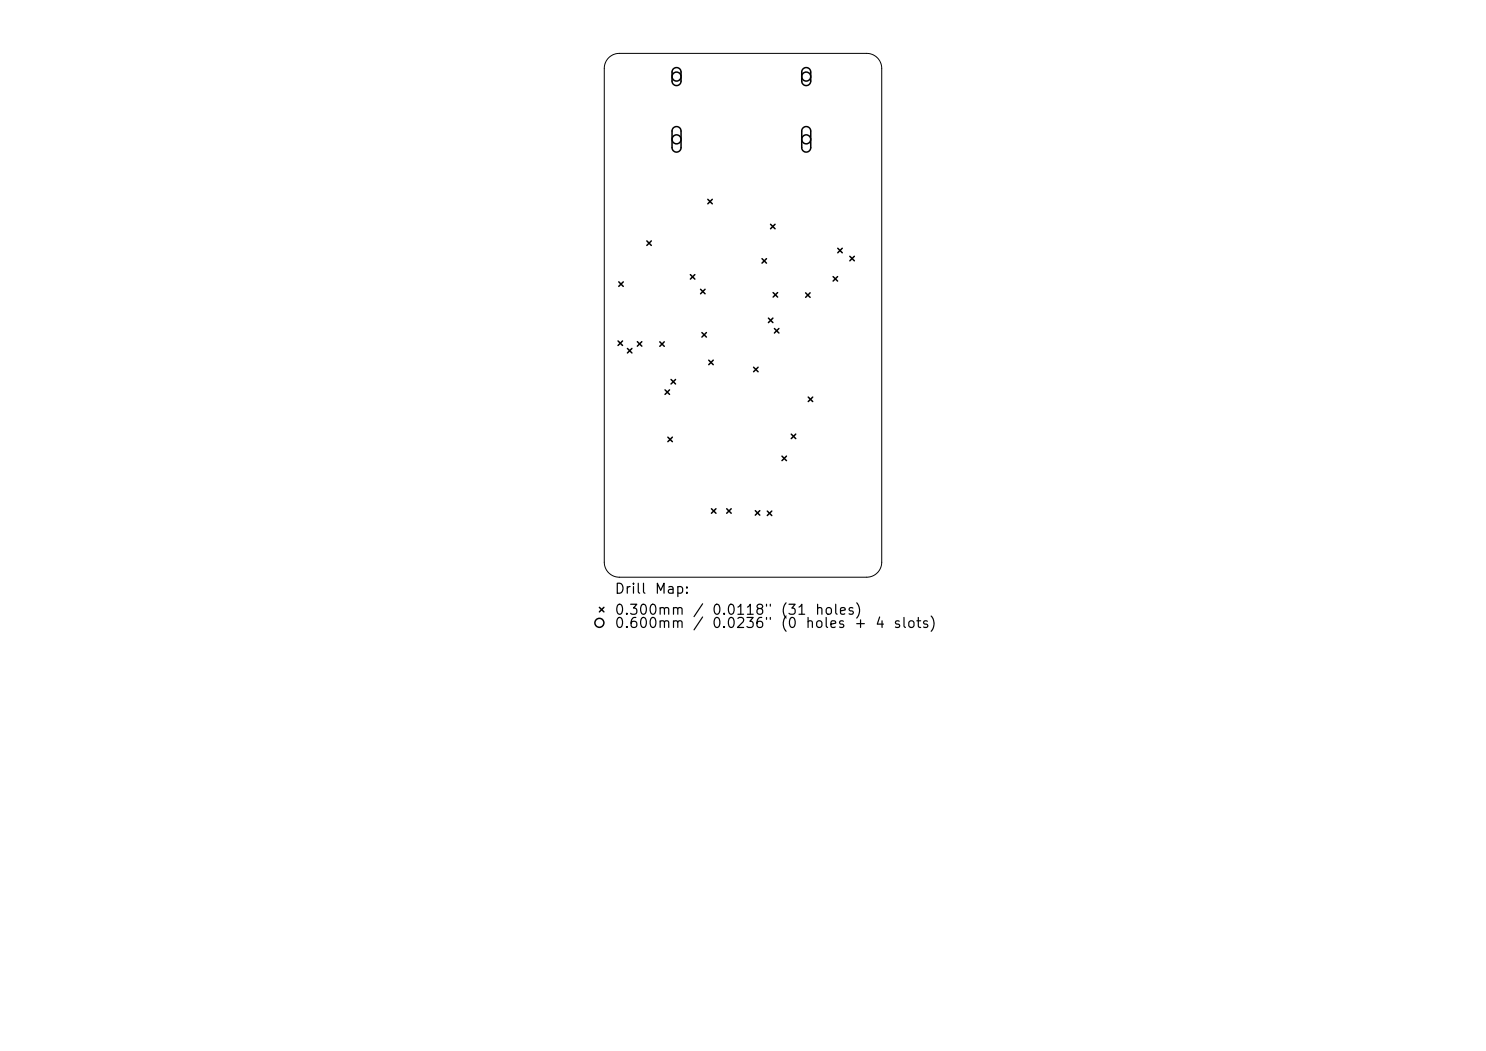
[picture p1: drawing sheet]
<svg xmlns="http://www.w3.org/2000/svg" width="297mm" height="210mm" viewBox="0 0 297 210" stroke-linecap="round" stroke-linejoin="round" font-family="sans-serif">
<defs><g id="words">
<g font-size="2">
<text x="122.7" y="119.1">Drill</text>
<text x="130.7" y="119.1">Map:</text>
<text x="122.7" y="123.3">0.300mm</text>
<text x="122.7" y="126">0.600mm</text>
<text x="138.3" y="123.3">/</text>
<text x="142.1" y="123.3">0.0118&quot;</text>
<text x="142.1" y="126">0.0236&quot;</text>
<text x="155.9" y="123.3">(31</text>
<text x="155.9" y="126">(0</text>
<text x="160.8" y="126">holes</text>
<text x="162.7" y="123.3">holes)</text>
<text x="170.6" y="126">+</text>
<text x="174.8" y="126">4</text>
<text x="178.4" y="126">slots)</text>
</g>
</g></defs>
<path d="M121.7 11.5a3 3 0 0 1 2.1-.8h49.4a3 3 0 0 1 3 3v98.6a3 3 0 0 1-3 3h-49.4a3 3 0 0 1-3-3v-98.6a3 3 0 0 1 .9-2.2z" fill="none" stroke="#000" stroke-width=".2"/>
<g fill="none" stroke="#000" stroke-width=".3">
<path d="M134.6 13.8a.9 .9 0 0 1 1-.2 .9 .9 0 0 1 .5 .8v1.8a.9 .9 0 0 1-.9 .9 .9 .9 0 0 1-.9-.9v-1.9zM160.5 13.8a.9 .9 0 0 1 1-.2 .9 .9 0 0 1 .5 .8v1.8a.9 .9 0 0 1-.9 .9 .9 .9 0 0 1-.9-.9v-1.9zM134.6 25.6a.9 .9 0 0 1 1-.2 .9 .9 0 0 1 .5 .8v3.3a.9 .9 0 0 1-.9 .9 .9 .9 0 0 1-.9-.9v-3.4zM141.5 39.8l.9 .9M142.4 39.8l-.9 .9M160.5 25.6a.9 .9 0 0 1 1-.2 .9 .9 0 0 1 .5 .8v3.3a.9 .9 0 0 1-.9 .9 .9 .9 0 0 1-.9-.9v-3.4zM123.7 56.3l.9 .9M124.6 56.3l-.9 .9M129.3 48.1l.9 .9M130.2 48.1l-.9 .9M138 54.9l.9 .9M138.9 54.9l-.9 .9"/>
<path d="M140 57.8l.9 .9M140.9 57.8l-.9 .9M152.3 51.7l.9 .9M153.2 51.7l-.9 .9M154 44.8l.9 .9M154.5 58.5l.9 .9M154.9 44.8l-.9 .9M155.4 58.5l-.9 .9M161 58.5l.9 .9M161.9 58.5l-.9 .9M166.5 55.3l.9 .9M167.4 55.3l-.9 .9"/>
<path d="M167.4 49.6l.9 .9M168.3 49.6l-.9 .9M169.9 51.2l.9 .9M170.8 51.2l-.9 .9M123.5 68.1l.9 .9M124.4 68.1l-.9 .9M125.4 69.6l.9 .9M126.3 69.6l-.9 .9M127.4 68.3l.9 .9M128.3 68.3l-.9 .9M131.9 68.3l.9 .9M132.8 68.3l-.9 .9"/>
<path d="M132.9 77.9l.9 .9M133.8 77.9l-.9 .9M134.1 75.8l.9 .9M135 75.8l-.9 .9M140.3 66.5l.9 .9M141.2 66.5l-.9 .9M141.7 72l.9 .9M142.6 72l-.9 .9M150.6 73.4l.9 .9M151.5 73.4l-.9 .9M153.6 63.6l.9 .9M154.5 63.6l-.9 .9"/>
<path d="M154.8 65.6l.9 .9M155.7 65.6l-.9 .9M161.5 79.3l.9 .9M162.4 79.3l-.9 .9M133.5 87.4l.9 .9M134.4 87.4l-.9 .9M156.3 91.1l.9 .9M157.2 91.1l-.9 .9M158.1 86.7l.9 .9M159 86.7l-.9 .9M142.2 101.7l.9 .9M143.1 101.7l-.9 .9"/>
<path d="M145.2 101.7l.9 .9M146.1 101.7l-.9 .9M151 102l.9 .9M151.9 102l-.9 .9M153.4 102.1l.9 .9M154.3 102.1l-.9 .9M119.8 121.4l.9 .9M120.7 121.4l-.9 .9"/>
<circle cx="135.2" cy="15.3" r=".9"/>
<circle cx="161.1" cy="15.3" r=".9"/>
<circle cx="135.2" cy="27.8" r=".9"/>
<circle cx="161.1" cy="27.8" r=".9"/>
<circle cx="119.8" cy="124.5" r=".9"/>
</g>
<use href="#words"/>
</svg>
